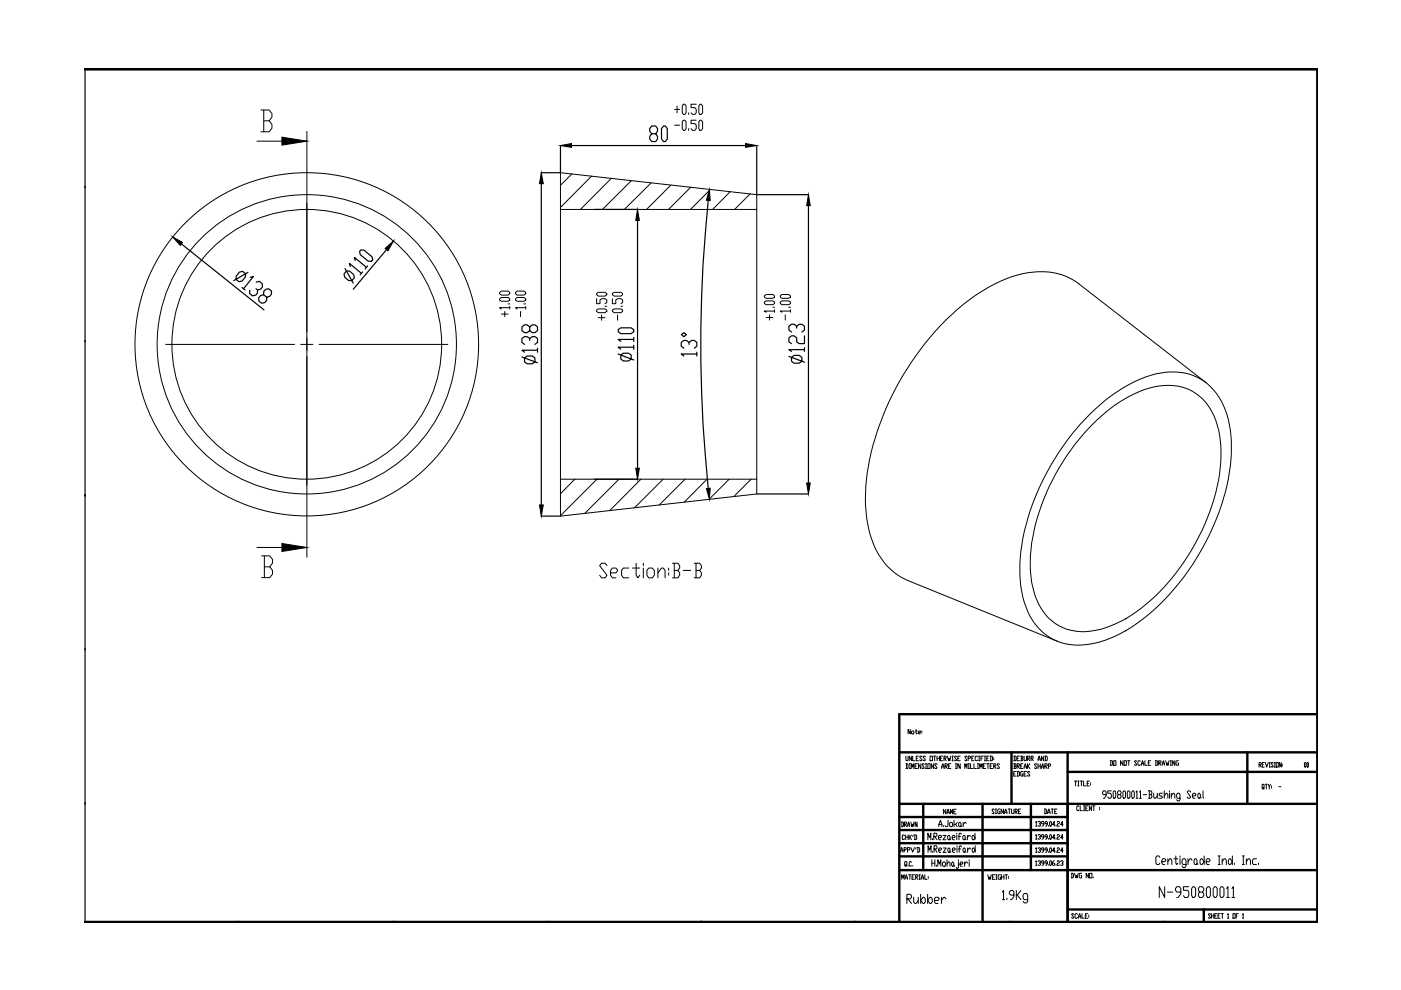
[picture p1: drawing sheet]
<svg xmlns="http://www.w3.org/2000/svg" width="297mm" height="210mm" viewBox="0 0 297 210" stroke-linecap="round" stroke-linejoin="round" font-family="sans-serif">
<!-- layer: 0 -->
<g fill="none" stroke="#000" stroke-width=".21">
<path d="M54.5 29.9h10.6M55.3 23.3h1.8l.6 .8v.7l-.6 .8M55.9 25.6h1.2l.6 .8v.8l-.6 .7h-1.8M55.9 23.3v4.6M65.1 27.9v90.3M118.8 36.6l41.6 4.7v3.1h-41.6zM121.2 36.9l-2.4 2.4M125.4 37.3l-6.6 6.7M129.6 37.8l-6.5 6.6M133.9 38.3l-6.2 6.1M138 38.8l-5.6 5.6M142.2 39.2l-5.1 5.2"/>
<path d="M143 23.2h1.1M143 26.5h1.1M143.6 22.5v1.4M144.9 22.1h.3l.3 .4v1.4l-.3 .4h-.3l-.2-.4v-1.4zM144.9 25.5h.3l.3 .3v1.5l-.3 .3h-.3l-.2-.3v-1.5zM146 23.9v.4M146 27.3v.3M146.4 39.7l-4.7 4.7M147.6 22.1h-1.1v.7h.8l.3 .4v.7l-.3 .4h-.5l-.3-.4M147.6 25.5h-1.1v.7h.8l.3 .3v.8l-.3 .3h-.5l-.3-.3M148.4 22.1h.3l.3 .4v1.4l-.3 .4h-.3l-.2-.4v-1.4zM148.4 25.5h.3l.3 .3v1.5l-.3 .3h-.3l-.2-.3v-1.5z"/>
<path d="M118.8 44.4v57.2h41.6v-57.2M150.6 40.2l-4.2 4.2M154.8 40.6l-3.7 3.8M159 41.1l-3.3 3.3M35.1 73h27.3M63.8 73h2.5M67.6 73h27.4M105.9 63.4l.4-.3h1.4l.4 .3v.2l-.4 .3h-1.4l-.4-.3zM105.9 62l.4-.3h1.4l.4 .3v.3l-.4 .3h-1.4l-.4-.3zM106.3 66.6h1.4M107 66v1.1M107.7 64.4h.4"/>
<path d="M108.1 65.2h-2.2l.4 .3M108.1 65v.5M109.3 63.4l.3-.3h1.5l.4 .3v.2l-.4 .3h-1.5l-.3-.3zM109.3 62l.3-.3h1.5l.4 .3v.3l-.4 .3h-1.5l-.3-.3zM110.4 66v1.1M111.1 64.4h.4M111.5 65.2h-2.2l.3 .3M111.5 65v.5M126.5 65.7l.3-.2h1.5l.4 .2v.3l-.4 .3h-1.5l-.3-.3zM126.5 63.3v1.1h.7v-.8l.4-.3h.7l.4 .3v.5l-.4 .3M126.5 62.2l.3-.2h1.5l.4 .2v.3l-.4 .3h-1.5l-.3-.3zM126.8 67.4h1.5"/>
<path d="M127.6 66.8v1.1M128.3 64.9h.4M129.8 65.7l.4-.2h1.5l.3 .2v.3l-.3 .3h-1.5l-.4-.3zM129.8 63.3v1.1h.8v-.8l.3-.3h.8l.3 .3v.5l-.3 .3M129.8 62.2l.4-.2h1.5l.3 .2v.3l-.3 .3h-1.5l-.4-.3zM130.9 66.8v1.1M131.7 64.9h.3M162.1 64.1l.3-.3h1.5l.3 .3v.2l-.3 .3h-1.5l-.3-.3zM162.1 62.7l.3-.3h1.5l.3 .3v.3l-.3 .2h-1.5l-.3-.2zM162.4 67.3h1.5M163.2 66.8v1.1M163.9 65.2h.3"/>
<path d="M164.2 66h-2.1l.3 .2M164.2 65.7v.5M165.4 64.1l.4-.3h1.4l.4 .3v.2l-.4 .3h-1.4l-.4-.3zM165.4 62.7l.4-.3h1.4l.4 .3v.3l-.4 .2h-1.4l-.4-.2zM166.5 66.8v1.1M167.2 65.2h.4M167.6 66h-2.2l.4 .2M167.6 65.7v.5M231.1 87.8a29.5 29.5 0 0 1 15.1-8.7 11.6 11.6 0 0 1 13.6 7.8 30.4 30.4 0 0 1 0 17.5 51.3 51.3 0 0 1-19 27.9 20.9 20.9 0 0 1-13.7 4.4 11.4 11.4 0 0 1-9.5-8 27.2 27.2 0 0 1-.7-14.6 53.1 53.1 0 0 1 14.2-26.3zM231.5 90.1a26.7 26.7 0 0 1 14.3-8.3 10.6 10.6 0 0 1 12.3 8.3 29.3 29.3 0 0 1-1.1 17 46.1 46.1 0 0 1-16.3 22.7 19.5 19.5 0 0 1-12 4.1 10.6 10.6 0 0 1-9.5-8.3 29.2 29.2 0 0 1 1.1-17.1 47.7 47.7 0 0 1 11.2-18.4zM255.7 81.2l-26.9-21a13.9 13.9 0 0 0-12-2.2 36.4 36.4 0 0 0-17.4 11 58.4 58.4 0 0 0-15.8 34.3 25.5 25.5 0 0 0 2.7 14.3 13.5 13.5 0 0 0 6.2 5.5l31.6 12.8M54.5 116.1h10.6"/>
<path d="M55.5 117.9h1.7l.6 .7v.8l-.6 .8M56 117.9v4.6M118.8 101.6v7.8l41.6-4.7v-3.1M121.9 101.6l-3.1 3.1M126.6 101.6l-7.8 7.7M128.7 119.9l-.4-.5h-.7l-.5 .5 1.6 2.1-.4 .5h-.7l-.5-.5M131.2 101.6l-7.2 7.2M134.9 119.4v2.6l.4 .5 .3-.5M135.9 101.6l-6.6 6.6M136.4 119.4v.5M140.6 101.6l-6.1 6.1M142.6 119.4h1.1l.4 .5v.5l-.4 .5"/>
<path d="M143 119.4v3.1M145.2 101.6l-5.4 5.5M147.2 119.4h1.1l.4 .5v.5l-.4 .5M147.6 119.4v3.1M149.9 101.6l-4.8 4.9M154.6 101.6l-4.3 4.3M159.3 101.6l-3.7 3.7M56 120.2h1.2l.6 .7v.8l-.6 .8h-1.7M129.5 121.5h1.1l.4-.6-.4-.5h-.8l-.3 .5v1.1l.3 .5h.8M133.3 120.4h-1.1l-.4 .5v1.1l.4 .5h1.1M134.1 120.4h1.5M136.4 120.4v2.1"/>
<path d="M137.5 120.4h.8l.4 .5v1.1l-.4 .5h-.8l-.3-.5v-1.1zM139.5 121.5l.8-1.1h.3l.4 .5v1.6M139.5 120.4v2.1M141.8 120.4v.5M141.8 121.5v.5M143 120.9h.7l.4 .6v.5l-.4 .5h-1.1M144.9 120.9h1.5M147.6 120.9h.7l.4 .6v.5l-.4 .5h-1.1M193 154.6v1l-.5-1v1M193.4 155l.4 .2-.2 .4-.3-.2zM194 155h.5M194.2 154.6v.8l.2 .2 .1-.2"/>
<path d="M194.7 155.3h.4v-.3l-.4 .2 .2 .4h.2M195.5 155v.2M195.5 155.3v.1M191.1 174.3h.3l.2 .2v.6l-.2 .2h-.3M191.2 174.3v1M191.8 174.8h.3l.1-.2-.1-.3h-.3v1M191.8 177.2l-.2-.2h-.2l-.1 .2 .1 .8 .4-.2M191.9 174.8l.3 .5M192 177v1M192 177.5h.5M192.1 160.3l.1 1 .3-.2v-.8M192.1 161.9h.3l.1 .2v.7l-.1 .1h-.3"/>
<path d="M192.2 161.9v1M192.4 175.3l.3-1 .2 1M192.4 174.9h.5M192.5 177v1M192.7 177v1M192.8 161.9h.2M192.8 162.9h.2M192.9 177.5l.4 .5M192.9 161.9v1M193.1 174.3l.2 1 .2-.5v.5l.3-1M193.1 179.7l.4 1 .4-1M193.3 177l-.6 .5"/>
<path d="M193.3 160.3v1l-.5-1v1M193.3 162.9v-1l.2 .7 .3-.7v1M193.5 160.3v1h.5M193.6 177l-.1 .4M193.8 177h.4l.2 .2v.6l-.2 .2h-.4M194 177v1M194 162.4h.3M194.2 179.7l-.1 .3M194.3 160.8h.2M194.4 174.3v1l-.4-1v1M194.5 179.7h.4l.1 .2v.6l-.1 .2h-.4M194.5 161.9h-.5v1h.5"/>
<path d="M194.6 179.7v1M194.7 160.3h-.4v1h.4M195.2 161.9v1l-.5-1v1M195.5 160.5l-.1-.2-.4 .2 .5 .6-.1 .2-.4-.2M196 162.1l-.2-.2-.3 .2 .5 .7-.2 .1-.3-.1M196.2 160.5l-.1-.2-.4 .2 .5 .6-.1 .2-.4-.2M196.2 161.9h.3M196.2 162.9h.3M196.3 161.9v1M196.7 161.9h.5v1h-.5zM196.7 178.1v-1.4l.4 .9 .3-.9v1.4M197.2 160.3h.5v1h-.5z"/>
<path d="M197.7 177.8v.3M198 161.9v1l-.6-1v1M198 160.3h.4M198 177.3h.5l.2-.2-.2-.4h-.5v1.4M198.2 160.3v1M198.2 177.3l.5 .8M198.7 162.1l-.2-.2-.3 .2 .5 .7-.2 .1-.3-.1M198.7 160.8h.5M198.7 160.3v1M199 177.6h.5l.1-.3-.1-.2h-.4l-.1 .2v.5l.1 .3h.4M199.1 175.3v-.5l.3-.9 .3 1.4M199.1 174.8h.6"/>
<path d="M199.2 160.3v1M199.4 160.8h.2M199.6 162.9l.3-1 .3 1M199.6 162.6h.6M199.9 160.3h-.5v1h.5M199.9 177.1h.7l-.7 1h.7M200 179.8h.6l-.6 .9h.6M200 175v.3M200.2 160.8l.4-.1-.1-.4h-.3v1M200.3 160.8l.3 .5M200.4 162.4h.3l.2-.1-.2-.4h-.3v1M200.5 162.4l.4 .5"/>
<path d="M200.5 171.6v1l-.5-1v1M200.8 172.6l.2-1 .3 1M200.8 172.3h.5M200.9 160.3l.2 1 .2-.5 .1 .5 .2-1M201 173.9v1.1l-.2 .3h-.3l-.1-.3M201.1 177.1l.3 .2v.5l-.1 .3-.4-.3v-.5zM201.1 179.8l.3 .2v.5l-.1 .2-.3-.2v-.5zM201.1 162.4h.3M201.4 177.8l.1 .3M201.5 174.4h.3l.2 .2v.4l-.2 .3h-.3l-.2-.3zM201.5 172.6v-1l.3 .7 .2-.7v1M201.6 161.9h-.5v1h.5"/>
<path d="M201.8 161.3h.3M201.8 160.3h.3M201.9 177.6h.5l.1-.3-.1-.2h-.3l-.2 .2v.5l.2 .3h.3M202 160.3v1M202.2 172.1h.3M202.3 173.9v1.4M202.6 161.9h.2M202.6 162.9h.2M202.6 174.8l.3 .5M202.7 161.9v1M202.7 171.6h-.5v1h.5M202.8 160.5l-.1-.2-.3 .2 .4 .6-.1 .2-.3-.2"/>
<path d="M202.9 176.7v.2M202.9 177.1v1M202.9 179.3v.3M202.9 179.8v.9M202.9 174.4l-.3 .4h-.3M203.1 160.8h.2M203.2 177.3h.5M203.4 174.4l.4 .2v.4l-.2 .3-.4-.3v-.4zM203.6 160.3h-.5v1h.5M203.6 161.9v1l-.5-1v1M203.8 175l.1 .3M203.8 176.9l-.1-.2-.4 .2v1.2"/>
<path d="M203.8 179.6l-.1-.3-.3 .3v1.1M204.2 174.4v.9M204.3 177.1l.3 .2v.5l-.1 .3-.4-.3v-.5zM204.3 179.8l.3 .2-.1 .7-.3-.2v-.5zM204.6 162.9v-1l.2 .7 .2-.7v1M204.6 177.8l.2 .3M204.9 174.6l-.3-.2-.4 .4M205 160.5l-.1-.2-.3 .2 .4 .6-.1 .2-.3-.2M205.1 177.1v1M205.1 179.8v.9M205.3 160.8l.5-.1-.1-.4h-.4v1M205.3 161.9h.2"/>
<path d="M205.3 162.9h.2M205.4 161.9v1M205.7 177.3l-.3-.2-.3 .5M205.8 161.9v1h.4M206 160.8h.2M206.2 177.1h.2l.3 .5-.3 .5-.3-.3v-.5zM206.3 179.8l.5 .5-.4 .4-.3-.2v-.5zM206.5 160.3h-.5v1h.5M206.5 161.9v1h.5M206.7 176.7v1.4M206.8 179.3v1.4M207.3 160.5l-.2-.2-.3 .2 .1 .8 .4-.2"/>
<path d="M207.3 161.9h.2M207.3 162.9h.2M207.3 161.9v1M207.5 161.3h.2M207.5 160.3h.2M207.6 160.3v1M207.7 162.9v-1l.3 .7 .2-.7v1M208 160.8h.2M208.5 160.3h-.5v1M208.5 162.4h.2M208.7 161.3h.3M208.7 160.3h.3"/>
<path d="M208.8 160.3v1M209 161.9h-.5v1h.5M209.2 160.8h.3M209.2 161.9h.5M209.5 161.9v1M209.7 160.3h-.5v1h.5M209.9 160.3h.4l.1 .2v.6l-.1 .2h-.4M209.9 162.4h.3M210.1 160.3v1M210.4 161.9h-.5v1h.5M210.7 162.4h.3l.2-.1-.2-.4h-.3v1M210.7 160.7v.1"/>
<path d="M210.7 161v.1M210.8 171.7l-.1-.2-.4 .2 .5 .7-.1 .1-.4-.1M210.8 162.4l.4 .5M211 172.5h.3M211 171.5h.3M211.2 171.5v1M211.9 162.1l-.1-.2-.4 .2 .5 .7-.1 .1-.4-.1M212 171.5h-.3l-.2 .2 .2 .8h.3v-.5h-.1M212.8 171.5v1l-.5-1v1M213 172.5l.2-1 .3 1M213 172.2h.5M213.7 171.5h.5"/>
<path d="M214 171.5v1M214.5 171.5v.9l.1 .1 .4-.1v-.9M214.9 160.3h.4l.1 .2v.6l-.1 .2h-.4M214.9 161.9h.4l.1 .2-.1 .3M214.9 164.1h.3M215.1 162.4h.2l.1 .4-.1 .1h-.4M215.1 160.3v1M215.1 161.9v1M215.2 172h.4l.1-.1-.1-.4h-.4v1M215.3 172l.4 .5M215.4 163.6h-.5v.9h.5M215.6 162.4h.4l.2-.1-.2-.4h-.4v1"/>
<path d="M215.6 163.6h.4l.2 .1v.7l-.2 .1h-.4M215.6 160.8h.3M215.8 162.4l.4 .5M215.8 163.6v.9M215.9 172h.3M216.2 160.3h-.6v1h.6M216.4 160.3h.3l.2 .2-.2 .3M216.4 171.5h-.5v1h.5M216.4 162.4h.2M216.5 160.8h.2l.2 .3-.2 .2h-.3M216.5 160.3v1M216.9 161.9h-.5v1h.5"/>
<path d="M216.9 163.6h-.4l-.1 .1 .1 .8h.4v-.4h-.2M217.1 160.3l.2 1 .3-.2v-.8M217.1 162.9l.3-1 .2 1M217.1 162.6h.5M217.1 164.1h.3M217.6 163.6h-.5v.9h.5M217.8 160.8l.6-.1-.2-.4h-.4v1M217.8 161.9v1M218 160.8l.4 .5M218 162.4l.4 .5M218.4 161.9l-.6 .5M218.4 163.7l-.4-.1-.2 .1 .6 .7-.2 .1-.4-.1"/>
<path d="M218.6 160.8l.5-.1-.2-.4h-.3v1M218.7 160.8l.4 .5M219.6 174.3l.1-.1v1M219.6 177.1l.1-.1v.9M219.6 179.9l.1-.2v1M219.6 175.2h.2M219.6 177.9h.2M219.8 162.1l-.1-.2-.4 .2 .5 .7-.1 .1-.4-.1M220.1 161.3l.2-1 .3 1M220.1 174.3l.4-.1 .1 .3-.3 .2M220.1 177.1l.4-.1 .1 .3-.3 .2M220.1 179.9l.4-.2 .1 .3-.3 .2"/>
<path d="M220.1 162.4h.5M220.1 161h.5M220.1 161.9v1M220.5 174.7l.1 .1-.1 .4-.4-.2M220.5 177.5l.1 .1-.1 .3-.4-.1M220.6 161.9v1M220.8 162.9l.3-1 .2 1M220.8 162.6h.5M221.3 160.3v1l-.5-1v1M221.3 174.7h-.4l-.1-.2 .1-.3 .4 .1v.5l-.4 .4M221.3 177.5h-.4l-.1-.2 .1-.3 .4 .1v.5l-.4 .3M221.4 171.5h.4l.1 .2v.7l-.5 .1"/>
<path d="M221.5 160.3h.4l.1 .2v.6l-.1 .2h-.4M221.5 162.4h.4l.1-.1-.1-.4h-.4v1M221.5 171.5v1M221.7 160.3v1M221.7 162.4l.3 .5M222 174.7h-.3l-.1-.2 .1-.3 .3 .1v.5l-.3 .4M222 177.5h-.3l-.1-.2 .1-.3 .3 .1v.5l-.3 .3M222.1 172.5l.3-1 .2 1M222.1 172.2h.5M222.3 162.4h.3l.2-.1-.2-.4h-.3v1M222.3 175v.2M222.3 177.8v.1"/>
<path d="M222.7 174.2l.2 .1-.1 .9-.3-.2zM222.7 177l.2 .1-.1 .8-.3-.1zM222.7 179.7l.2 .2-.1 .8-.3-.1zM222.9 171.5h.5M223.1 171.5v1M223.6 172h.3M223.6 174.8h-.5l.4-.6v1M223.6 177.6h-.5l.4-.6v.9M223.9 175v.2M223.9 177.8v.1M224.1 171.5h-.5v1h.5M224.2 174.3v-.1l.4 .1-.1 .4h-.3v.1v.4h.4"/>
<path d="M224.2 177.1v-.1l.4 .1-.1 .4h-.3v.1v.3h.4M224.2 179.9v-.2l.4 .2-.1 .3h-.3v.2v.3h.4M225.4 174.8h-.5l.4-.6v1M225.4 177.6h-.5l.4-.6v.9M227.8 165.6h.5M228 165.6v1M228.5 165.6h.3M228.5 166.6h.3M228.6 165.6v1M228.8 171l-.2-.1-.3 .1v.7l.1 .2 .4-.2M229 170.9v1h.5M229 165.6h.5"/>
<path d="M229.3 165.6v1M229.7 165.6v1h.6M229.7 170.9h.3M229.7 171.9h.3M229.9 170.9v1M230.2 171.4h.3M230.5 166.1h.3M230.7 170.9h-.5v1h.5M231 165.6h-.5v1h.5M231.2 165.9v.2M231.2 166.3v.2M231.4 170.9v1l-.4-1v1"/>
<path d="M231.7 170.9h.5M231.9 170.9v1M233.1 171.2v.2M233.1 171.5v.2M234.5 168.5h-.6l-.1-.3 .1-.5h.4l.2 .2v.8l-.4 .5h-.2M235.4 161.3l.5 .1v.7l-.1 .2h-.4M235.5 161.3v1M235.6 167.7h-.7v.5h.6l.1 .3v.5l-.1 .2h-.4l-.2-.2M236.1 161.3h.5v1h-.5zM236.2 167.7h.2l.2 .2v1.1l-.2 .2h-.2l-.2-.2v-1.1zM237.1 168.5l-.2-.3 .2-.5h.4l.2 .2-.2 .6h-.4l-.2 .2 .2 .5h.4l.2-.2-.2-.5M238.1 161.3v1l-.5-1v1"/>
<path d="M238.3 167.7l.3 .2v1.1l-.2 .2-.3-.2v-1.1zM238.3 161.3h.5v1h-.5zM239.1 161.3h.5M239.2 167.7l.4 .2v1.1l-.2 .2-.4-.2v-1.1zM239.3 161.3v1M240.1 167.7l.4 .2v1.1l-.2 .2-.4-.2v-1.1zM240.9 167.9l.1-.2v1.5M240.9 169.2h.4M241 161.4l-.1-.1-.4 .1 .5 .7-.1 .2-.4-.2M241.6 167.9l.2-.2v1.5M241.6 169.2h.4M241.8 161.4l-.2-.1-.3 .1 .1 .9 .4-.2"/>
<path d="M242 162.3l.2-1 .3 1M242 161.9h.5M242.4 168.5h.7M242.7 161.3v1h.5M243.5 167.7h.6l.1 .2-.1 .6M243.5 161.8h.2M243.7 168.5h.4l.1 .5-.1 .2h-.6M243.7 167.7v1.5M244 161.3h-.5v1h.5M244.6 168.2v.8l.2 .2h.2l.4-.5M244.9 161.3l.5 .1v.7l-.1 .2h-.4M245.1 161.3v1"/>
<path d="M245.4 168.2v1M245.7 161.8h.3l.2-.4-.5-.1v1M245.8 161.8l.4 .5M246.4 162.3l.3-1 .2 1M246.4 161.9h.5M246.5 168.2h-.6l-.2 .3 .2 .2h.4l.2 .3-.2 .2h-.6M246.8 168.7l.4-.5h.2l.2 .3v.7M246.8 167.7v1.5M247.1 161.3l.3 1 .1-.5 .2 .5 .2-1M247.9 167.7v.2M247.9 168.2v1M248.1 161.3h.3"/>
<path d="M248.1 162.3h.3M248.2 161.3v1M248.3 168.7l.4-.5h.2l.2 .3v.7M248.3 168.2v1M249.1 161.3v1l-.5-1v1M249.9 161.3l-.6 .1 .2 .9h.4v-.5h-.2M250.2 169.2h-.6l-.1-.2 .1-.8h.4l.2 .3v1l-.2 .3h-.4l-.1-.3M252.4 167.9l-.1-.2h-.4l-.2 .2 .7 1.1-.1 .2h-.4l-.2-.2M252.8 168.7h.6l.2-.2-.2-.3h-.4l-.2 .3v.5l.2 .2h.4M254.1 168.2l.4 .3v.5l-.2 .2-.3-.2zM254.5 169l.2 .2M255.1 167.7v1.3l.1 .2"/>
<path d="M267 162.1l.4-.1-.1-.3h-.3v.9M267.1 162.1l.3 .5M267.6 162.1h.2M267.8 167l.1 .1-.2 .2-.1-.8 .1-.2h.2l.1 1M268.1 161.7h-.5v.9h.5M268.2 166.3h.5M268.3 161.7l.3 .9 .3-.9M268.5 166.3v1M268.9 166.3l.2 1M269.1 162.6h.2M269.1 161.7h.2M269.2 161.7v.9"/>
<path d="M269.4 166.3l-.3 .5M269.6 166.6v.2M269.6 167v.1M270 161.8l-.1-.1h-.3l-.1 .1 .5 .7-.1 .1h-.3l-.1-.1M270.2 162.6h.2M270.2 161.7h.2M270.3 161.7v.9M270.6 161.7h.4v.9h-.4zM271.1 166.8h.5M271.7 161.7v.9l-.5-.9v.9M271.9 162v.1M271.9 162.3v.2"/>
<path d="M276.7 161.7l.2 .1-.1 .8-.2-.1zM277.2 161.7l.2 .1-.1 .8-.2-.1zM190.9 180.7l.3-1 .2 1M190.9 180.4h.5M191.2 186.4v-.9l.2 .6 .3-.6v.9M191.7 180.2h.3l.2-.2-.2-.3h-.3v1M191.9 186.4l.3-.9 .2 .9M191.9 186.1h.5M192 183.3l.2 .2-.3 .1v-.9l.4 .1-.1 .7 .1 .1M192.3 190.6h.7l.3-.4v-.3l-.3-.3h-.7v2M192.4 180.2h.4l.1-.2-.1-.3h-.4v1M192.5 190.6l.8 1"/>
<path d="M192.5 183.5v.1M192.7 185.5h.4M192.9 185.5v.9M193.3 182.8l-.2-.1-.3 .1v.7l.1 .1 .4-.1M193.4 186h.2M193.5 183.5v.1M193.7 190.2v1l.3 .4h.2l.5-.7M193.9 185.5h-.5v.9h.5M194.1 186h.4l.1-.2-.1-.3h-.4v.9M194.2 186l.4 .4M194.7 190.2v1.4M194.9 185.5h.2"/>
<path d="M194.9 186.4h.2M195 185.5v.9M195.2 189.6v2M195.3 186.4l.3-.9 .2 .9M195.3 186.1h.5M195.7 190.2h.2l.3 .4v.6l-.3 .4h-.2l-.5-.7zM196.1 185.5v.9h.5M196.7 189.6v2M196.8 180.7v-1.4l.3 1 .3-1v1.4M196.8 185.8v.2M196.8 186.1v.2M197.1 190.2h.3l.3 .4v.6l-.3 .4h-.3l-.4-.7z"/>
<path d="M197.6 182.3v1.4M197.6 183h.6M197.7 180.5v.2M198 180h.5l.2-.2-.2-.5h-.5v1.4M198.1 190.9h.8l.2-.3-.2-.4h-.5l-.3 .4v.6l.3 .4h.5M198.2 182.3v1.4M198.2 180l.5 .7M198.5 183.4v.3M198.8 183.7v-1.4l.4 .9 .3-.9v1.4M199 180.3h.5l.1-.3-.1-.2h-.3l-.2 .2v.5l.2 .2h.3M199.6 190.2v1.4M200 182.8h.3l.1 .2-.1 .7h-.3l-.2-.3z"/>
<path d="M200.6 190.6l-.3-.4h-.2l-.5 .7M200.8 183.2l.5-.4 .1 .2v.7M200.8 182.3v1.4M201.4 180.5l.2 .2M201.9 180.3h.5l.2-.3-.2-.2h-.3l-.2 .2 .2 .7h.3M201.9 182.8l.3 .2-.1 .7-.3-.3zM202.2 183.4l.2 .3M203.2 182.8v1.1l-.2 .3-.3-.3M203.2 180h.5M203.2 182.3v.2M203.5 183.2h.5l.2-.2-.2-.2h-.3l-.2 .2 .2 .7h.3M204.5 182.8v.9"/>
<path d="M204.6 180.5l.2 .2M205.1 183l-.3-.2-.3 .4M205.5 182.3v.2M205.5 182.8v.9M205.8 180l-.3-.2-.4 .5M209.4 185.5l.3 .9 .1-.4 .1 .4 .2-.9M210.4 186h.3M210.9 185.5h-.5v.9h.5M211.2 185.5h.2M211.2 186.4h.2M211.2 185.5v.9M212.1 185.5h-.3l-.2 .1 .2 .8h.3v-.4h-.1"/>
<path d="M212.3 186h.6M212.3 185.5v.9M212.5 189.1l.3-.3v2M212.5 190.8h.5M212.9 185.5v.9M213.1 185.5h.5M213.4 185.5v.9M213.5 190.4v.4M213.8 185.8v.2M213.8 186.1v.2M215 189.8h-.8l-.2-.4v-.3l.2-.3h.5l.3 .3v1l-.5 .7h-.3M215.5 188.8v2"/>
<path d="M215.7 189.8l.8 1M216.5 188.8l-.8 1h-.2M217.9 190.8h-.7l-.3-.4v-.6l.3-.4h.5l.2 .4v1.3l-.2 .3h-.5l-.3-.3M219.6 182.7l.1-.2v1M219.6 180.7h.2M219.6 183.5h.2M220.1 182.7l.4-.2 .1 .3-.3 .2M220.5 180.2l.1 .2-.1 .3-.4-.1M220.5 183l.1 .2-.1 .3-.4-.2M221.3 180.2h-.4l-.1-.2 .1-.3 .4 .2v.5l-.4 .3M221.3 183h-.4l-.1-.2 .1-.3 .4 .2v.5l-.4 .3M222 180.2h-.3l-.1-.2 .1-.3 .3 .2v.5l-.3 .3"/>
<path d="M222 183h-.3l-.1-.2 .1-.3 .3 .2v.5l-.3 .3M222.3 180.6v.1M222.3 183.3v.2M222.7 182.5l.2 .2-.1 .8-.3-.2zM223.5 182.5l-.4 .3v.5l.2 .2 .3-.2-.1-.3h-.4M223.6 180.4h-.5l.4-.7v1M223.9 180.6v.1M223.9 183.3v.2M224.2 182.7v-.2l.4 .2-.1 .3h-.3v.2v.3h.4M224.9 182.7l.4-.2 .1 .3-.3 .2M225.3 183l.1 .2-.1 .3-.4-.2M225.4 180.4h-.5l.4-.7v1"/>
<path d="M227.1 185.2h.4l.1 .1v.7l-.1 .1h-.4M227.2 185.2v.9M227.7 193.9l-.2-.2-.3 .2 .5 .6-.2 .2-.3-.2M227.8 185.2l.3 .9 .1-.5 .1 .5 .3-.9M228.4 193.9l-.1-.2-.4 .2 .1 .8 .4-.2M228.6 194.7l.3-1 .3 1M228.6 194.4h.6M229.3 185.2h-.4l-.1 .1 .1 .8h.4v-.5h-.1M229.4 193.7v1h.5M230.1 194.2h.3M230.6 193.7h-.5v1h.5M230.8 185.2v.9l-.5-.9v.9"/>
<path d="M230.8 194v.2M230.8 194.4v.1M231 185.2h.5v.9h-.5zM231.8 186v.1M245.9 181.8l-.2-.3h-.4l-.2 .3v1.2l.2 .3h.4l.2-.3M246.3 182.7h.7l.2-.3-.2-.3h-.5l-.2 .3v.6l.2 .3h.5M246.9 188v2.3l-1.1-2.3v2.3M247.5 189.1h1.1M247.6 182.7l.4-.6h.2l.3 .3v.9M247.6 182.1v1.2M248.9 182.1h.8M249.3 181.5v1.5l.2 .3 .2-.3"/>
<path d="M250.2 181.5v.3M250.2 182.1v1.2M250.4 189.1h-.9l-.3-.3v-.4l.3-.4h.6l.3 .4v1.1l-.6 .8h-.3M251.5 183.3h-.7l-.2-.3v-.6l.2-.3h.4l.3 .3v1.2l-.3 .3h-.4l-.2-.3M251.9 182.1v1.2M252.1 188h-1.2v.8h.9l.3 .3v.8l-.3 .4h-.6l-.3-.4M252.7 182.4l-.2-.3h-.2l-.4 .6M252.9 188h.3l.3 .4v1.5l-.3 .4h-.3l-.3-.4v-1.5zM253.4 182.1h.2l.2 .3v.6l-.2 .3h-.2l-.2-.3v-.6zM253.8 183l.2 .3M254.3 189.1l-.2-.3v-.4l.2-.4h.6l.3 .4v.4l-.3 .3h-.6l-.2 .4v.4l.2 .4h.6l.3-.4v-.4l-.3-.4M254.6 182.1h.2l.5 .6-.5 .6h-.2l-.2-.3v-.6z"/>
<path d="M255.3 181.5v1.8M255.7 182.7h.7l.2-.3-.2-.3h-.5l-.2 .3v.6l.2 .3h.5M256.1 188h.3l.2 .4v1.5l-.2 .4h-.3l-.3-.4v-1.5zM256.7 193.9l-.2-.2-.3 .2 .5 .6-.2 .2-.3-.2M256.9 194.2h.4M256.9 193.7v1M257.3 193.7v1M257.5 188h.3l.3 .4v1.5l-.3 .4h-.3l-.3-.4v-1.5zM257.6 194.2h.2M258 193.7h-.4v1h.4M258.2 194.2h.3M258.3 181.5h.4"/>
<path d="M258.3 183.3h.4M258.5 181.5v1.8M258.7 193.7h-.5v1h.5M258.9 188h.3l.3 .4v1.5l-.3 .4h-.3l-.2-.4v-1.5zM258.9 193.7h.5M259.1 182.7l.4-.6h.3l.2 .3v.9M259.1 182.1v1.2M259.2 193.7v1M260.1 188.4l.3-.4v2.3M260.1 190.3h.5M260.3 193.9l.1-.2v1M260.3 194.7h.2"/>
<path d="M260.6 182.1h.3l.4 .6-.4 .6h-.3l-.2-.3v-.6zM261.2 188.4l.3-.4v2.3M261.2 190.3h.6M261.3 181.5v1.8M261.4 193.7h.5v1h-.5zM261.7 183v.3M262.1 194.2h.2M262.6 193.7h-.5v1M263.4 181.5h.4M263.4 183.3h.4M263.4 193.9l.2-.2v1M263.4 194.7h.3"/>
<path d="M263.6 181.5v1.8M264.2 182.7l.5-.6h.2l.2 .3v.9M264.2 182.1v1.2M266.4 182.1h-.6l-.2 .3v.6l.2 .3h.6M266.8 183v.3"/>
<circle cx="65" cy="73" r="31.7"/>
<circle cx="65" cy="73" r="28.6"/>
<circle cx="65" cy="73" r="36.4"/>
</g>
<g fill="#000" stroke="#000" stroke-width=".21">
<path d="M59.8 29.1l5.3 .8-5.3 .9zM114.8 36.6l.4 2.3h-.8zM118.8 30.9l2.4-.5v.8zM158.1 30.4l2.3 .5-2.3 .3zM36.6 50.2l2.1 1.2-.5 .6zM81.7 52.7l1.7-1.6-1.1 2.1zM135.2 44.4l.4 2.3h-.8zM150.4 40.2l.2 2.3h-.8zM171.4 41.3l.4 2.3h-.8zM134.8 99.3h.8l-.4 2.3zM59.8 115.2l5.3 .9-5.3 .8zM114.4 107.1h.8l-.4 2.3z"/>
<path d="M149.8 103.6l.8-.1-.2 2.4zM171 102.4h.8l-.4 2.3z"/>
</g>
<g fill="none" stroke="#000" stroke-width=".51">
<path d="M190.7 159.5h88.7M214.5 159.5v10.9M226.4 159.5v36.1M264.5 159.5v10.9M279.4 151.4h-88.7v44.1M190.7 170.4h88.7M190.7 178.8h35.7M190.7 176h35.7M190.7 173.2h35.7M195.7 170.4v14.1M208.3 170.4v25.1M218.6 170.4v14.1"/>
<path d="M226.4 163.7h53M190.7 184.5h88.7M190.7 181.6h35.7M226.4 192.8h53M255.2 192.8v2.8"/>
</g>
<path d="M18 14.6h261.4v181h-261.4" fill="none" stroke="#000" stroke-width=".72"/>
<g fill="#000">
<circle cx="50.7" cy="14.6" r=".17"/>
<circle cx="83.4" cy="14.6" r=".17"/>
<circle cx="116" cy="14.6" r=".17"/>
<circle cx="148.7" cy="14.6" r=".17"/>
<circle cx="181.4" cy="14.6" r=".17"/>
<circle cx="214.1" cy="14.6" r=".17"/>
<circle cx="246.8" cy="14.6" r=".17"/>
<circle cx="18" cy="39.8" r=".17"/>
<circle cx="279.4" cy="39.8" r=".17"/>
<circle cx="18" cy="72.4" r=".17"/>
<circle cx="279.4" cy="72.4" r=".17"/>
<circle cx="18" cy="105.1" r=".17"/>
<circle cx="279.4" cy="105.1" r=".17"/>
<circle cx="18" cy="137.8" r=".17"/>
<circle cx="279.4" cy="137.8" r=".17"/>
<circle cx="18" cy="170.4" r=".17"/>
<circle cx="279.4" cy="170.4" r=".17"/>
<circle cx="50.7" cy="195.6" r=".17"/>
<circle cx="83.4" cy="195.6" r=".17"/>
<circle cx="116" cy="195.6" r=".17"/>
<circle cx="148.7" cy="195.6" r=".17"/>
<circle cx="181.4" cy="195.6" r=".17"/>
<circle cx="214.1" cy="195.6" r=".17"/>
<circle cx="246.8" cy="195.6" r=".17"/>
</g>
<g fill="none" stroke="#000" stroke-width=".25">
<path d="M18 14.6v181M114.8 36.6h3.9M114.8 38.9v68.2M118.8 30.9v5.6M121.2 30.9h36.9M138.2 28.4l-.4-.6v-.5l.4-.6h.8l.4 .6v.5l-.4 .6h-.8l-.4 .5v.6l.4 .5h.8l.4-.5v-.6l-.4-.5M140.7 26.7h.4l.4 .6v2.2l-.4 .5h-.4l-.4-.5v-2.2zM160.4 30.9v10.3M38.5 51.7l17.5 14M50.8 57.7l.6-.2 .7 .5-.1 .7-.6 .9-.7 .1-.7-.5 .1-.7zM52.6 57.7l-3.1 1.8M53 58.8l.7-.2-2.1 2.6"/>
<path d="M54.3 59.8l.7-.2 .6 .6v.7l-.3 .4-.7 .2-.3-.3M73.2 56.9l1.7 3.1M73.4 57.4l.7 .1 .9 .7 .1 .7-.5 .6h-.7l-.8-.7-.2-.7zM74.3 56.5l-.2-.7 2.5 2.2M75.3 55.2l-.2-.6 2.6 2.1M76.5 53h.7l1.7 1.4 .1 .7-.3 .3h-.6l-1.7-1.4-.2-.7zM76.9 57.7l-.5 .6M77.9 56.4l-.5 .6M82 52.9l-7.1 8.4M126 44.4h9.2M135.2 46.7v52.6M150.2 42.5a294.4 294.4 0 0 0 0 61"/>
<path d="M160.5 41.3h10.9M171.4 43.6v58.8M51.3 61l.6 .5M54.6 61.5v.6l-.4 .5-.6 .1-.7-.5 .1-.6M55.9 62.5v-.7l.4-.4 .6-.2 .7 .5-.1 .7-.3 .4-.6 .2-.7-.5-.7 .2-.3 .4v.7l.6 .5 .7-.2 .3-.4 .1-.7M110.7 75.7l3.3 1.2M111.2 75.9l.6-.4h1.1l.5 .4v.8l-.5 .4h-1.1l-.6-.4zM112.3 72.2v-.4l-.5-.4h-.6l-.5 .4v.8l.5 .4M112.3 71.8l.6-.4h.5l.6 .4v.8l-.6 .4M112.3 69.3l.6-.4h.5l.6 .4v.8l-.6 .4h-.5l-.6-.4v-.8l-.5-.4h-.6l-.5 .4v.8l.5 .4h.6l.5-.4M114 74.3h-3.3l.5 .4M114 73.8v.9"/>
<path d="M131.1 69.9l.5-.4h2.2l.6 .4v.4l-.6 .4h-2.2l-.5-.4zM131.1 75.1l3.3 1.2M131.6 75.3l.6-.4h1.1l.5 .4v.8l-.5 .4h-1.1l-.6-.4zM134.4 73.6h-3.3l.5 .4M134.4 72h-3.3l.5 .4M134.4 71.5v.9M134.4 73.2v.8M144.4 71l.6-.5 .5 .5-.5 .4zM146.1 73v-.4l-.6-.4h-.5l-.6 .4v.8l.6 .4M146.1 72.6l.5-.4h.6l.5 .4v.8l-.5 .4M147.7 75.1h-3.3l.6 .4M147.7 74.7v.8"/>
<path d="M167.3 75.6l3.3 1.2M167.8 75.8l.6-.4h1.1l.5 .4v.8l-.5 .4h-1.1l-.6-.4zM168.9 69.6v-.4l-.5-.5h-.6l-.5 .5v.8l.5 .4M168.9 69.2l.6-.5h.5l.6 .5v.8l-.6 .4M170.6 74.1h-3.3l.5 .4M170.6 71.2v1.7h-1.1l-.6-.4v-.9l-.5-.4h-.6l-.5 .4v.9l.5 .4M170.6 73.7v.8M114.8 109.4h3.9M126 101.6h9.2M160.5 104.7h10.9"/>
</g>
</svg>
